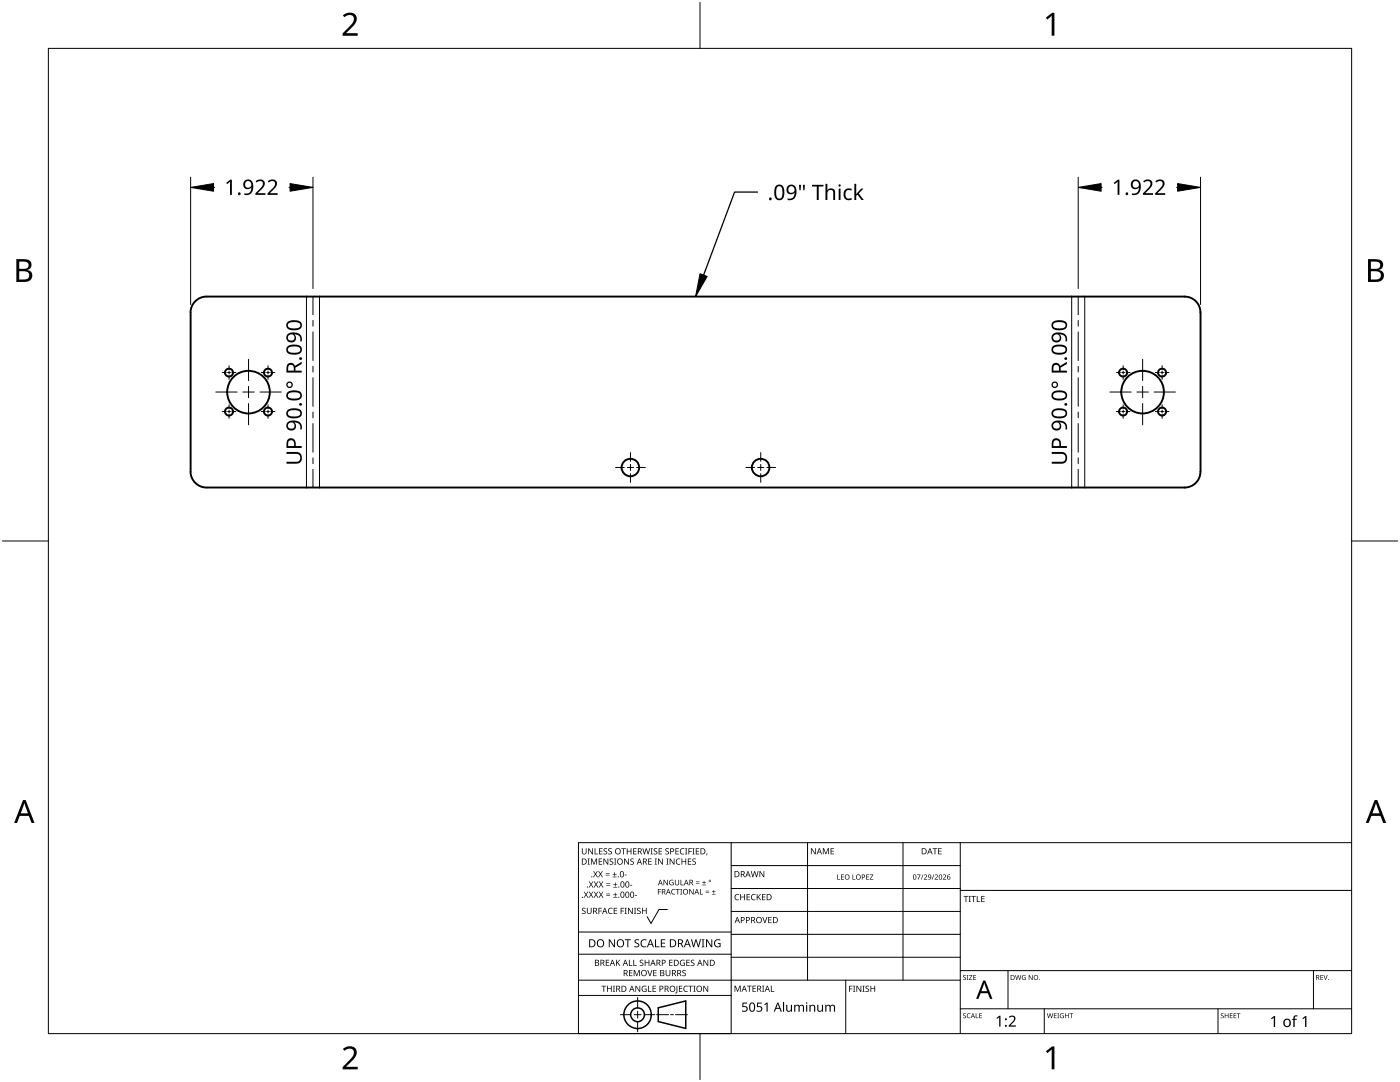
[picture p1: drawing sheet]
<svg xmlns="http://www.w3.org/2000/svg" width="279mm" height="216mm" viewBox="0 0 279 216" stroke-linecap="round" stroke-linejoin="round" font-family="sans-serif">
<g fill="none" stroke="#000" stroke-width=".38">
<path d="M236.4 59.2a3.1 3.1 0 0 1 3.2 3.2v31.7a3.2 3.2 0 0 1-3.2 3.2M236.4 59.2h-195.2a3.2 3.2 0 0 0-3.2 3.2M38 62.4v31.7M38 94.1a3.2 3.2 0 0 0 3.2 3.2h195.2"/>
<circle cx="45.7" cy="74.3" r=".79"/>
<circle cx="49.6" cy="78.2" r="4.3"/>
<circle cx="53.5" cy="74.3" r=".79"/>
<circle cx="224.1" cy="74.3" r=".79"/>
<circle cx="228" cy="78.2" r="4.3"/>
<circle cx="231.9" cy="74.3" r=".79"/>
<circle cx="45.7" cy="82.1" r=".79"/>
<circle cx="53.5" cy="82.1" r=".8"/>
<circle cx="125.8" cy="93.3" r="1.76"/>
<circle cx="151.8" cy="93.3" r="1.76"/>
<circle cx="224.1" cy="82.1" r=".79"/>
<circle cx="231.9" cy="82.1" r=".8"/>
</g>
<path d="M61.2 59.2v38.1M63.8 59.2v38.1M213.9 59.2v38.1M216.5 59.2v38.1" fill="none" stroke="#000" stroke-width=".2"/>
<g fill="none" stroke="#000" stroke-width=".2">
<path d="M62.5 59.2v3.6M215.2 59.2v3.6M62.5 63.9v1.2M62.5 66.2v5.7M62.5 73.1v1.1M62.5 75.4v5.7M215.2 63.9v1.2M215.2 66.2v5.7M215.2 73.1v1.1M215.2 75.4v5.7M62.5 82.2v1.2M62.5 84.5v5.7"/>
<path d="M62.5 91.4v1.1M62.5 93.7v3.6M215.2 82.2v1.2M215.2 84.5v5.7M215.2 91.4v1.1M215.2 93.7v3.6"/>
</g>
<path d="M9.7 9.7h260v196.5h-260z" fill="none" stroke="#000" stroke-width=".2"/>
<path d="M139.7 .5v9.2M.5 108h9.2M269.7 108h9.2M139.7 206.2v9.2" fill="none" stroke="#000" stroke-width=".2"/>
<g fill="#000">
<path d="M68.4 3.1a1.64 1.64 0 0 1 2.8 .4 2.52 2.52 0 0 1-1.2 2.2l-.9 .9h2.3v.5h-3v-.4l1.2-1.2a1.95 1.95 0 0 0 .9-2.2 1.23 1.23 0 0 0-1.8 .1zM208.7 3.5l1.3-.9h.4v4.5h-.5v-4l-.9 .8zM68.4 209.3a1.64 1.64 0 0 1 2.8 .4 2.52 2.52 0 0 1-1.2 2.2l-.9 1h2.3v.5h-3v-.5l1.2-1.2a1.95 1.95 0 0 0 .9-2.1 1.23 1.23 0 0 0-1.8 .1zM208.7 209.8l1.3-1h.4v4.6h-.5v-4l-.9 .7z"/>
<path d="M3.3 51.7h1.3a1.28 1.28 0 0 1 1.7 1.3 1.04 1.04 0 0 1-.9 .9 1.23 1.23 0 0 1 1 1.5 1.23 1.23 0 0 1-1.5 .9h-1.6zM3.8 54.1v1.7h1a.86 .86 0 0 0 1-.9 .86 .86 0 0 0-1.1-.8zM3.8 52.2v1.4h.9a.78 .78 0 0 0 1-.7 .78 .78 0 0 0-1.1-.7z"/>
<path d="M273 51.7h1.3a1.28 1.28 0 0 1 1.7 1.3 1.04 1.04 0 0 1-.8 .9 1.23 1.23 0 0 1 1 1.5 1.23 1.23 0 0 1-1.6 .9h-1.6zM273.6 54.1v1.7h.9a.86 .86 0 0 0 1.1-.9 .86 .86 0 0 0-1.1-.8zM273.6 52.2v1.4h.8a.78 .78 0 0 0 1-.7 .78 .78 0 0 0-1.1-.7z"/>
<path d="M4.6 159.6h.5l1.8 4.6h-.6l-.6-1.4h-1.8l-.5 1.4h-.6zM4.8 160.2l-.7 2.1h1.5z"/>
<path d="M274.3 159.6h.6l1.7 4.6h-.6l-.5-1.4h-1.8l-.6 1.4h-.5zM274.6 160.2l-.7 2.1h1.4z"/>
</g>
<g fill="none" stroke="#000" stroke-width=".2">
<path d="M145.9 168.1v38.1h-30.5v-38.1h154.3M145.9 172.7h45.7M145.9 177.3h45.7M161.2 168.1v27.5M180.2 168.1v27.5M191.6 168.1v38.1M191.6 177.7h78.1M115.4 198.6h30.5M115.4 195.6h76.2M115.4 190.4h30.5M115.4 186h30.5M127.3 199v2.1"/>
<path d="M133.2 181.5h-1.7l-1.6 2.8-.7-1.4M145.9 181.9h45.7M145.9 186.4h45.7M145.9 191h45.7M168.8 195.6v10.6M191.6 193.7h78.1M201.2 193.7v7.6M262.1 193.7v7.6M123.8 202.5h2.1M126.6 202.5h1.3M127.3 201.8v1.4M127.3 203.8v2.1"/>
<path d="M128.6 202.5h2.1M131 202.5h2.4M133.8 202.5h.6M134.8 202.5h2.4M191.6 201.3h78.1M208.4 201.3v4.9M243.1 201.3v4.9"/>
</g>
<g fill="#000">
<path d="M116.1 169.3h.2v.8a.32 .32 0 0 0 .3 .3 .32 .32 0 0 0 .3-.3v-.8h.2v.8a.47 .47 0 0 1-.5 .4 .47 .47 0 0 1-.5-.5zM116.5 177.9h.2l.3 .5 .3-.5h.1l-.4 .6 .4 .6h-.1l-.3-.5-.4 .5h-.1l.4-.6zM117.3 171.3h.4l-.1 .1v1l.1 .1h-.4l.1-.1v-1zM117.4 169.3h.2l.6 1v-1h.1v1.2h-.1l-.7-1v1h-.1zM117.5 177.9h.2l.3 .5 .3-.5h.1l-.4 .6 .4 .6h-.1l-.4-.5-.3 .5h-.1l.4-.6zM117.5 175.9h.2l.3 .5 .3-.5h.1l-.4 .6 .5 .6h-.2l-.3-.5-.4 .5h-.1l.4-.6zM117.9 171.3h.3l.3 1 .4-1h.3v1.2h-.2v-1l-.4 1h-.1l-.4-1v1h-.2zM118.7 169.3h.1v1h.6v.2h-.7zM118.4 173.8h.1l.3 .5 .3-.5h.2l-.4 .6 .4 .7h-.1l-.4-.6-.3 .6h-.1l.4-.7zM118.5 177.9h.2l.2 .5 .3-.5h.2l-.4 .6 .4 .6h-.1l-.4-.5-.3 .5h-.1l.4-.6zM118.5 175.9h.2l.3 .5 .3-.5h.1l-.4 .6 .4 .6h-.1l-.3-.5-.4 .5h-.1l.4-.6zM119.5 171.3h.7v.1h-.6v.4h.5v.2h-.5v.4h.6v.1h-.7z"/>
<path d="M119.6 169.3h.6v.1h-.5v.4h.5v.1h-.5v.4h.5v.2h-.6zM119.4 173.8h.1l.3 .5 .3-.5h.2l-.4 .6 .4 .7h-.1l-.4-.6-.3 .6h-.2l.5-.7zM119.5 177.9h.1l.3 .5 .3-.5h.2l-.4 .6 .4 .6h-.1l-.4-.5-.3 .5h-.1l.4-.6zM119.5 175.9h.2l.3 .5 .3-.5h.1l-.4 .6 .4 .6h-.1l-.4-.5-.3 .5h-.1l.4-.6zM120.9 174.6h.8v.1h-.8zM120.9 174.2h.8v.1h-.8zM121 178.7h.8v.1h-.8zM121 178.3h.8v.1h-.8zM121 176.6h.8v.1h-.8zM121 176.3h.8v.1h-.8zM120.5 169.4l.4-.1h.3l-.1 .1a.25 .25 0 0 0-.4-.1 .25 .25 0 0 0 0 .4l.4 .3 .1 .2-.3 .3-.5-.1v-.1h.2a.27 .27 0 0 0 .4-.1 .27 .27 0 0 0-.3-.3l-.2-.2zM120.4 171.3h.2l.7 1-.1-1h.2v1.2h-.2l-.6-1v1h-.2z"/>
<path d="M121.4 169.4l.5-.1h.2v.1a.25 .25 0 0 0-.4-.1 .25 .25 0 0 0 0 .4l.4 .3v.2l-.2 .3-.5-.1v-.1h.1a.27 .27 0 0 0 .5-.1 .27 .27 0 0 0-.4-.3l-.2-.2zM122.3 174.9h.8v.2h-.8zM122.4 179h.8v.1h-.8zM122.4 177h.8v.1h-.8zM121.7 171.4l.4-.1 .3 .1-.1 .1a.25 .25 0 0 0-.4-.1 .25 .25 0 0 0 0 .4 .42 .42 0 0 1 .5 .5 .42 .42 0 0 1-.7 .2l-.1-.2 .2 .1a.27 .27 0 0 0 .5-.2 .27 .27 0 0 0-.4-.3l-.2-.2zM122.6 174h.1v.4h.4v.1h-.4v.4h-.1v-.4h-.3v-.1h.3zM122.7 178.1h.1v.4h.4v.1h-.4v.3h-.1v-.3h-.3v-.1h.3zM122.7 176.1h.2v.3h.3v.2h-.3v.3h-.2v-.3h-.3v-.2h.3zM122.6 171.3h.4l-.1 .1v1l.1 .1h-.4l.1-.1v-1zM124 169.3h.9v.1h-.4v1.1h-.1v-1.1h-.4zM124.7 174.5h.4v.2h-.4zM124.6 171.3h.1l.7 1v-1h.1v1.2h-.2l-.6-1v1h-.1z"/>
<path d="M125.7 176.6h.5v.1h-.5zM125.1 169.3h.1v.5h.7v-.5h.1v1.2h-.1v-.6h-.7v.6h-.1zM125.8 171.4l.5-.1 .2 .1v.1a.25 .25 0 0 0-.4-.1 .25 .25 0 0 0 0 .4 .42 .42 0 0 1 .4 .5 .42 .42 0 0 1-.7 .2v-.2l.1 .1a.27 .27 0 0 0 .5-.2 .27 .27 0 0 0-.4-.3l-.2-.2zM126.7 178.6h.4v.2h-.4zM126.4 169.3h.6v.1h-.5v.4h.5v.1h-.5v.4h.5v.2h-.6zM128.2 169.3h.2l.2 1 .3-1h.2l.2 1 .3-1h.1l-.3 1.2h-.1l-.3-1.1-.3 1.1h-.2zM129.4 171.3h.7v.1h-.6v.4h.5v.2h-.5v.4h.6v.1h-.7zM129.8 169.3h.5l-.2 .1v1l.2 .1h-.5l.2-.1v-1zM130.7 171.3h.4l-.1 .1v1l.1 .1h-.4l.1-.1v-1zM130.5 169.4l.4-.1h.3l-.1 .1a.25 .25 0 0 0-.4-.1 .25 .25 0 0 0 0 .4l.4 .3 .1 .2-.2 .3-.6-.1v-.1h.2a.27 .27 0 0 0 .4-.1 .27 .27 0 0 0-.3-.3l-.2-.2zM131.3 177.4h.6v.1h-.5v.4h.5v.1h-.5v.5h-.1zM131.4 169.3h.7v.1h-.5v.4h.5v.1h-.5v.4h.5v.2h-.7z"/>
<path d="M131.3 171.3h.2l.7 1v-1h.1v1.2h-.2l-.6-1v1h-.2zM132.4 175.6h.2l.6 .9v-.9h.1v1h-.2l-.6-.9v.9h-.1zM133 171.3h.4l-.1 .1v1l.1 .1h-.4l.1-.1v-1zM132.8 169.4l.4-.1h.3l-.1 .1a.25 .25 0 0 0-.3-.1 .25 .25 0 0 0 0 .4l.4 .3v.2l-.2 .3-.5-.1v-.1h.1a.27 .27 0 0 0 .5-.1 .27 .27 0 0 0-.4-.3l-.2-.2zM133.7 175.7l.5-.2 .2 .1v.1a.45 .45 0 0 0-.7 .4 .45 .45 0 0 0 .6 .4v-.3h-.2v-.1h.3v.5a.6 .6 0 0 1-.8-.1 .6 .6 0 0 1 .1-.8zM134.1 177.5l.4-.1h.3l-.1 .2a.44 .44 0 0 0-.6 .4 .44 .44 0 0 0 .6 .3 .52 .52 0 0 1-.7 0 .52 .52 0 0 1 .1-.8zM133.6 171.3h.2l.7 1v-1h.1v1.2h-.2l-.6-1v1h-.2zM134.9 177.4h.8v.1h-.4v1h-.1v-1h-.3zM135 171.5l.5-.2 .3 .1-.1 .1a.49 .49 0 0 0-.7 .4 .49 .49 0 0 0 .7 .5 .52 .52 0 0 1-.6 0 .52 .52 0 0 1-.2-.6zM134.8 169.3h.7v.1h-.6v.4h.5v.1h-.5v.4h.6v.2h-.7zM134.7 175.6h.1v.7a.28 .28 0 0 0 .3 .2 .28 .28 0 0 0 .3-.2v-.7h.1v.7a.42 .42 0 0 1-.4 .4 .42 .42 0 0 1-.4-.4zM135.8 175.6h.2v.9h.4v.1h-.6z"/>
<path d="M135.8 177.4h.3l-.1 .1v.9l.1 .1h-.3l.1-.1v-.9zM135.8 169.4l.4-.1h.4l-.1 .1h-.2a.49 .49 0 0 0-.4 .6 .49 .49 0 0 0 .7 .3 .52 .52 0 0 1-.7 .1 .52 .52 0 0 1-.2-.6zM136 171.3h.2v.5h.6v-.5h.1v1.2h-.1v-.5h-.6v.5h-.2zM136.7 169.3h.5l-.2 .1v1l.2 .1h-.5l.2-.1v-1zM137.4 169.3h.7v.1h-.6v.4h.5v.2h-.5v.5h-.1zM137.3 171.3h.7v.1h-.6v.4h.5v.2h-.5v.4h.6v.1h-.7zM137.6 177.4h.1l.6 .9v-.9h.1v1.1h-.1l-.6-.9v.9h-.1zM138.2 169.3h.4l-.1 .1v1l.1 .1h-.4l.1-.1v-1zM138.9 176.2h.7v.1h-.7zM138.9 175.9h.7v.1h-.7zM138.2 171.4l.4-.1 .3 .1-.1 .1a.25 .25 0 0 0-.4-.1 .25 .25 0 0 0 0 .4 .42 .42 0 0 1 .5 .5 .42 .42 0 0 1-.7 .2l-.1-.2 .2 .1a.27 .27 0 0 0 .5-.2 .27 .27 0 0 0-.4-.3l-.2-.2zM138.9 169.3h.6v.1h-.5v.4h.5v.1h-.5v.4h.5v.2h-.6z"/>
<path d="M139.7 177.4h.1v1h.5v.1h-.6zM140.1 176.5h.8v.1h-.8zM140.5 175.7h.1v.3h.3v.2h-.3v.3h-.1v-.3h-.4v-.2h.4zM140.8 178h.7v.2h-.7zM140.8 177.7h.7v.1h-.7zM141 170.3h.2l-.3 .4zM142.1 178.4h.7v.1h-.7zM142.4 177.6h.1v.3h.3v.1h-.3v.3h-.1v-.3h-.3v-.1h.3zM146.8 178.6l.4-.2 .3 .1v.1a.49 .49 0 0 0-.7 .4 .49 .49 0 0 0 .7 .5 .52 .52 0 0 1-.7 0 .52 .52 0 0 1-.2-.6zM147.7 178.4h.2v.5h.6v-.5h.2v1.2h-.2v-.5h-.6v.5h-.2zM149 178.4h.7v.1h-.5v.4h.4v.2h-.4v.4h.5v.1h-.7zM150 178.6l.5-.2 .3 .1-.1 .1a.49 .49 0 0 0-.7 .4 .49 .49 0 0 0 .8 .5 .52 .52 0 0 1-.7 0 .52 .52 0 0 1-.2-.6z"/>
<path d="M149.8 173.8h.2l.3 1.1 .2-1.1h.2l.3 1.1 .2-1.1h.2l-.3 1.2h-.2l-.3-1-.3 1h-.1zM151 178.4h.2v.6l.5-.6h.2l-.5 .5 .5 .7h-.2l-.4-.6-.1 .6h-.2zM151.6 173.8h.1l.7 1v-1h.1v1.2h-.1l-.7-1v1h-.1zM152.1 178.4h.7v.1h-.6v.4h.5v.2h-.5v.4h.6v.1h-.7zM161.8 169.3h.2l.7 1v-1h.1v1.2h-.2l-.6-1v1h-.2zM164.2 169.3h.2l.4 .9 .4-.9h.2v1.2h-.1v-1.1l-.4 1.1h-.1l-.4-1.1v1.1h-.2zM165.8 169.3h.6v.1h-.5v.4h.5v.1h-.5v.4h.5v.2h-.6zM167.1 174.5h.1v.9h.5v.1h-.6zM167.9 174.5h.5v.1h-.4v.3h.4v.1h-.4v.4h.4v.1h-.5zM170.1 174.5h.2v.9h.4v.1h-.6zM172.9 174.5h.5v.1h-.4v.3h.4v.1h-.4v.4h.4v.1h-.5zM173.6 174.5h.7l-.6 .9h.6v.1h-.7l.5-.9h-.5z"/>
<path d="M183 174.5h.7l-.4 1h-.2l.5-.9h-.6zM184.2 174.5h.1l-.4 1h-.1zM184.4 174.6a.37 .37 0 0 1 .6 0 .37 .37 0 0 1-.3 .6l-.2 .2h.5v.1h-.6l.2-.4a.27 .27 0 0 0 .3-.3 .27 .27 0 0 0-.4-.2zM186.3 174.5h.2l-.4 1h-.2zM186.1 169.3h.9v.1h-.3v1.1h-.2v-1.1h-.4zM186.5 174.6a.37 .37 0 0 1 .6 0 .37 .37 0 0 1-.2 .6l-.2 .2h.5v.1h-.7l.3-.4a.27 .27 0 0 0 .3-.3 .27 .27 0 0 0-.4-.2zM187.2 169.3h.7v.1h-.5v.4h.5v.1h-.5v.4h.5v.2h-.7zM188.2 174.6a.37 .37 0 0 1 .6 0 .37 .37 0 0 1-.3 .6l-.2 .2h.5v.1h-.6l.2-.4a.27 .27 0 0 0 .3-.3 .27 .27 0 0 0-.4-.2zM192.3 178.8h.9v.1h-.3v1.1h-.2v-1.1h-.4zM193.3 178.8h.5l-.2 .1v1l.2 .1h-.5l.2-.1v-1zM193.8 178.8h1v.1h-.4v1.1h-.2v-1.1h-.4zM194.9 178.8h.2v1.1h.5v.1h-.7z"/>
<path d="M195.8 178.8h.7v.1h-.5v.4h.5v.1h-.5v.5h.5v.1h-.7zM116.2 181.3l.4-.2 .3 .1-.1 .1a.25 .25 0 0 0-.4-.1 .25 .25 0 0 0 0 .4l.4 .2 .1 .3-.3 .3-.5-.1v-.1h.2a.27 .27 0 0 0 .4-.1 .27 .27 0 0 0-.3-.3l-.2-.2zM117.1 181.1h.2v.8a.32 .32 0 0 0 .3 .3 .32 .32 0 0 0 .3-.3v-.8h.2v.8a.47 .47 0 0 1-.5 .5 .47 .47 0 0 1-.5-.5zM119.4 181.1h.7v.2h-.5v.4h.5v.1h-.5v.6h-.2zM120 196.7h1v.1h-.4v1.1h-.2v-1.1h-.4zM120.9 191.5h.7v.1h-.5v.4h.4v.2h-.4v.4h.5v.1h-.7zM121.5 181.3l.4-.2 .4 .1-.1 .1a.49 .49 0 0 0-.7 .5 .49 .49 0 0 0 .7 .4 .52 .52 0 0 1-.6 .1 .52 .52 0 0 1-.3-.6zM121.1 196.7h.2v.5h.6v-.5h.2v1.2h-.2v-.6h-.6v.6h-.2zM121.5 187.4h.2l.9 1.3v-1.3h.1v1.6h-.2l-.8-1.3v1.3h-.2zM122.3 196.7h.4l-.1 .1v1l.1 .1h-.4l.2-.1v-1zM122.5 181.1h.7v.2h-.6v.4h.5v.1h-.5v.4h.6v.2h-.7zM122.9 191.5h.2v.6l.5-.6h.2l-.5 .5 .5 .7h-.2l-.4-.6-.1 .6h-.2z"/>
<path d="M123.9 181.1h.6v.2h-.5v.4h.5v.1h-.5v.6h-.1zM124.7 181.1h.4l-.2 .2v.9l.2 .2h-.4l.1-.2v-.9zM124.7 187.4h1.2v.2h-.5v1.4h-.2v-1.4h-.5zM125.5 191.5h.2v1.1h.5v.1h-.7zM125.5 193.6h.7v.1h-.5v.4h.5v.1h-.5v.4h.5v.2h-.7zM125.3 181.1h.2l.7 1.1-.1-1.1h.2v1.3h-.2l-.6-1v1h-.2zM126.4 191.5h.2v1.1h.5v.1h-.7zM126.5 181.1h.5l-.2 .2v.9l.2 .2h-.5l.2-.2v-.9zM126.5 193.6h.2l.4 1 .4-1h.2v1.2h-.2v-1.1l-.4 1.1h-.1l-.4-1.1v1.1h-.1zM126.7 187.6l.3-.2 .6 .1-.2 .1a.33 .33 0 0 0-.6 .2 .33 .33 0 0 0 .4 .4 .47 .47 0 0 1 .4 .6 .47 .47 0 0 1-.7 .2h-.3v-.2h.2a.35 .35 0 0 0 .6-.2 .35 .35 0 0 0-.5-.4l-.3-.2zM126.8 196.7h.2l.6 1v-1h.2v1.2h-.2l-.7-1 .1 1h-.2zM127.2 181.3l.4-.2 .3 .1-.1 .1a.25 .25 0 0 0-.4-.1 .25 .25 0 0 0 0 .4l.4 .2 .1 .3-.3 .3-.5-.1v-.1h.2a.27 .27 0 0 0 .4-.1 .27 .27 0 0 0-.3-.3l-.2-.2z"/>
<path d="M127.7 191.6l.5-.1 .2 .1v.1a.25 .25 0 0 0-.4-.1 .25 .25 0 0 0 0 .4l.4 .2v.3l-.2 .2h-.5v-.2l.1 .1a.27 .27 0 0 0 .5-.2 .27 .27 0 0 0-.4-.3l-.2-.2zM128 187.6l.6-.2 .4 .1v.2a.64 .64 0 0 0-1 .5 .64 .64 0 0 0 1 .6v.2a.83 .83 0 0 1-1.1-.3 .83 .83 0 0 1 .1-1.1zM128.2 196.8l.6-.1 .2 .1v.1a.5 .5 0 0 0-.8 .4 .5 .5 0 0 0 .7 .5v-.4h-.3v-.1h.4v.6a.66 .66 0 0 1-.8-.2 .66 .66 0 0 1 0-.9zM128.1 181.1h.2v.6h.6v-.6h.2v1.3h-.2v-.6h-.6v.6h-.2zM129.2 193.6h.1l.4 1 .3-1h.2l-.4 1.2h-.2zM129.3 196.7h.2v1.1h.5v.1h-.7zM128.7 191.5h.1v.5h.6v-.5h.2v1.2h-.2v-.5h-.6v.5h-.1zM130.7 187.4h.2v1.4h.7v.2h-.9zM130.2 196.7h.7v.1h-.5v.4h.5v.1h-.5v.5h.5v.1h-.7zM130.4 193.6h.6v.1h-.5v.4h.5v.1h-.5v.4h.5v.2h-.6zM131.9 187.4h.9v.2h-.7v.5h.6v.2h-.6v.5h.7v.2h-.9zM132.8 193.6h.2v.7a.32 .32 0 0 0 .3 .4 .32 .32 0 0 0 .3-.4v-.7h.2v.7a.47 .47 0 0 1-.5 .5 .47 .47 0 0 1-.5-.5z"/>
<path d="M133.5 191.5h.7v.1h-.5v.4h.5v.2h-.5v.4h.5v.1h-.7zM135 196.7h.2v1.3l-.1 .2h-.3l-.1-.1 .3-.2zM135.5 196.7h.7v.1h-.5v.4h.4v.1h-.4v.5h.5v.1h-.7zM135.8 191.7l.5-.2 .4 .1-.1 .1a.5 .5 0 0 0-.8 .4 .5 .5 0 0 0 .7 .5v-.4h-.2v-.1h.4v.6a.66 .66 0 0 1-.9-.1 .66 .66 0 0 1 0-.9zM136.2 193.7l.4-.2 .3 .1-.1 .1a.25 .25 0 0 0-.4-.1 .25 .25 0 0 0 0 .4 .42 .42 0 0 1 .5 .6 .42 .42 0 0 1-.7 .2l-.1-.2h.2a.27 .27 0 0 0 .5-.1 .27 .27 0 0 0-.4-.3l-.2-.2zM136.5 196.8l.5-.1 .3 .1-.1 .1a.49 .49 0 0 0-.7 .4 .49 .49 0 0 0 .8 .4 .52 .52 0 0 1-.7 .1 .52 .52 0 0 1-.2-.6zM137 191.5h.7v.1h-.6v.4h.5v.2h-.5v.4h.6v.1h-.7zM137.4 196.7h.9v.1h-.4v1.1h-.1v-1.1h-.4zM137.9 191.6l.4-.1 .3 .1-.1 .1a.25 .25 0 0 0-.4-.1 .25 .25 0 0 0 0 .4l.4 .2 .1 .3-.2 .2h-.6v-.2l.2 .1a.27 .27 0 0 0 .5-.2 .27 .27 0 0 0-.4-.3l-.2-.2zM138.4 196.7h.4l-.1 .1v1l.1 .1h-.4l.1-.1v-1zM137.9 187.4h.2l.3 1.4 .4-1.4h.2l.4 1.4 .3-1.4h.2l-.4 1.6h-.2l-.4-1.3-.4 1.3h-.2zM140 187.4h.6l-.2 .2v1.3l.2 .1h-.6l.2-.1v-1.3z"/>
<path d="M140.4 196.7h.1l.7 1v-1h.1v1.2h-.1l-.7-1v1h-.1zM140.4 191.5h.2l.6 1v-1h.1v1.2h-.1l-.7-1v1h-.1zM140.9 187.4h.2l.9 1.3v-1.3h.2v1.6h-.3l-.8-1.3v1.3h-.2zM142.7 187.6l.7-.2 .4 .1-.1 .2a.65 .65 0 0 0-1 .5 .65 .65 0 0 0 .9 .6v-.4h-.3v-.2h.5v.7a.86 .86 0 0 1-1.1-.1 .86 .86 0 0 1 0-1.2zM146.6 196.7h.2l.4 1 .4-1h.2v1.2h-.1v-1.1l-.4 1.1h-.2l-.4-1.1v1.1h-.1zM149.1 196.7h.9v.1h-.4v1.1h-.1v-1.1h-.4zM150.2 196.7h.7v.1h-.6v.4h.5v.1h-.5v.5h.6v.1h-.7zM152.1 183h.2l.3 1 .4-1h.2l-.5 1.2h-.1zM152.1 196.7h.4l-.1 .1v1l.1 .1h-.4l.1-.1v-1zM153.8 196.7h.2v1.1h.5v.1h-.7zM153.3 183h.7v.1h-.5v.4h.5v.1h-.5v.5h.5v.1h-.7zM169.5 196.7h.6v.1h-.5v.5h.5v.1h-.5v.5h-.1z"/>
<path d="M170.2 196.7h.5l-.2 .1v1l.2 .1h-.5l.2-.1v-1zM170.9 196.7h.2l.6 1v-1h.2v1.2h-.2l-.6-1v1h-.2zM172.1 196.7h.5l-.2 .1v1l.2 .1h-.5l.2-.1v-1zM172.8 196.8l.4-.1h.2v.2a.25 .25 0 0 0-.4-.1 .25 .25 0 0 0 0 .4l.4 .2 .1 .3-.3 .2h-.5v-.2l.2 .1a.27 .27 0 0 0 .4-.2 .27 .27 0 0 0-.3-.3l-.3-.2zM173.7 196.7h.2v.5h.6v-.5h.2v1.2h-.2v-.6h-.6v.6h-.2zM192.2 194.7l.4-.1h.2l-.1 .1a.24 .24 0 0 0-.3 0 .24 .24 0 0 0-.1 .3 .24 .24 0 0 0 .4 .1l.1 .1-.1 .3h-.4l-.1-.1a.24 .24 0 0 0 .3 .1 .24 .24 0 0 0 .1-.3l-.4-.3zM192.9 194.6h.4l-.1 .1v.7l.1 .1h-.4l.1-.1v-.7zM193.4 194.6h.6l-.5 .8h.6v.1h-.7l.5-.8h-.5zM194.2 194.6h.6v.1h-.4v.3h.4v.1h-.4v.3h.4v.1h-.6zM202.6 194.6h.1l.2 .8 .2-.8h.2l.2 .8 .2-.8h.1l-.2 .9h-.2l-.2-.8-.2 .8h-.2zM204.1 194.7l.3-.1h.3l-.1 .1a.4 .4 0 0 0-.6 .4 .4 .4 0 0 0 .6 .3v-.3l-.2-.1h.3v.5a.53 .53 0 0 1-.7-.1 .53 .53 0 0 1 .1-.7zM205.3 194.6h.2l.5 .8v-.8h.1v.9h-.2l-.5-.8v.8h-.1z"/>
<path d="M263.5 194.6h.6v.1h-.5v.3h.4v.1h-.4v.3h.5v.1h-.6zM264.1 194.6h.2l.2 .8 .3-.8h.2l-.4 .9h-.1zM148.2 200h.9v.3h-.7l-.1 .5h.3a.61 .61 0 0 1 .6 .7 .61 .61 0 0 1-.9 .4l-.2-.1v-.2h.1a.45 .45 0 0 0 .7 0 .45 .45 0 0 0-.2-.6l-.6-.1zM151.1 200h.9v.3h-.7v.5h.2a.61 .61 0 0 1 .6 .7 .61 .61 0 0 1-.9 .4l-.2-.1v-.2h.1a.45 .45 0 0 0 .7 0 .45 .45 0 0 0-.1-.6l-.7-.1zM152.5 200.4l.7-.4v1.9h-.2v-1.6l-.4 .3zM156.3 199.9h.2v2h-.2zM156.9 200.5h.2v.9a.37 .37 0 0 0 .5 .3 .37 .37 0 0 0 .2-.5v-.7h.3v1.4h-.2l-.1-.2a.53 .53 0 0 1-.5 .2 .53 .53 0 0 1-.4-.5zM158.5 200.5h.2v.2a.52 .52 0 0 1 .9 0 .49 .49 0 0 1 .5-.2 .49 .49 0 0 1 .4 .5v.9h-.3v-.9a.34 .34 0 0 0-.4-.3 .34 .34 0 0 0-.2 .4v.8h-.2v-.9a.34 .34 0 0 0-.5-.3 .34 .34 0 0 0-.2 .5v.7h-.2zM160.9 200.5h.2v1.4h-.2zM161.5 200.5h.2l.1 .2a.52 .52 0 0 1 .5-.2 .52 .52 0 0 1 .4 .5v.9h-.2v-.9a.37 .37 0 0 0-.5-.3 .37 .37 0 0 0-.2 .5v.7h-.3zM163.1 200.5h.2v.9a.37 .37 0 0 0 .5 .3 .37 .37 0 0 0 .2-.5v-.7h.3v1.4h-.2l-.1-.2a.53 .53 0 0 1-.5 .2 .53 .53 0 0 1-.4-.5zM164.7 200.5h.2v.2a.52 .52 0 0 1 .9 0 .49 .49 0 0 1 .5-.2 .49 .49 0 0 1 .4 .5v.9h-.3v-.9a.33 .33 0 0 0-.4-.3 .33 .33 0 0 0-.2 .4v.8h-.2v-.9a.34 .34 0 0 0-.5-.3 .34 .34 0 0 0-.2 .5v.7h-.2z"/>
<path d="M192.2 202.3l.4-.1h.2l-.1 .1a.24 .24 0 0 0-.3 0 .24 .24 0 0 0-.1 .3 .24 .24 0 0 0 .4 .1l.1 .2-.1 .2-.4 .1-.1-.2a.24 .24 0 0 0 .3 .1 .24 .24 0 0 0 .1-.3l-.4-.2zM193.1 202.3l.6-.1-.3 .1a.4 .4 0 0 0-.3 .5 .4 .4 0 0 0 .5 .2 .46 .46 0 0 1-.6 0 .46 .46 0 0 1 .1-.7zM194.7 202.2h.1v.8h.5v.2h-.6zM195.4 202.2h.6v.1h-.4v.3h.4v.1h-.4v.4h.4v.1h-.6zM198.9 203.1l.5-.4h.3v2.2h-.3v-1.9l-.4 .3zM201.3 202.9a.76 .76 0 0 1 1.2 0 .76 .76 0 0 1-.3 1.1l-.6 .6h1.1v.3h-1.4v-.3l.8-.8a.52 .52 0 0 0 .2-.8 .52 .52 0 0 0-.8 .1zM209 202.2h.1l.2 .8 .2-.8h.1l.3 .8 .2-.8h.1l-.3 1h-.1l-.2-.9-.3 .9h-.1zM210.3 202.2h.6v.1h-.4v.3h.3v.1h-.3v.4h.4v.1h-.6zM211 202.2h.4l-.2 .1v.8l.2 .1h-.4l.1-.1v-.8zM211.6 202.3l.7-.1-.1 .1a.4 .4 0 0 0-.6 .4 .4 .4 0 0 0 .6 .3v-.2l-.2-.2h.3v.5a.53 .53 0 0 1-.7-.1 .53 .53 0 0 1 0-.7zM212.5 202.2h.2v.4h.5v-.4h.1v1h-.1v-.5h-.5v.5h-.2zM213.4 202.2h.8v.1h-.3v.9h-.2v-.9h-.3z"/>
<path d="M243.7 202.3l.3-.1h.2v.1a.24 .24 0 0 0-.3 0 .24 .24 0 0 0-.1 .3 .24 .24 0 0 0 .3 .1l.1 .2-.1 .2-.4 .1-.1-.2a.24 .24 0 0 0 .4 .1 .24 .24 0 0 0 0-.3l-.3-.2zM244.4 202.2h.2v.4h.5v-.4h.1v1h-.1v-.5h-.5v.5h-.2zM245.4 202.2h.6v.1h-.4v.3h.4v.1h-.4v.4h.4v.1h-.6zM246.2 202.2h.5v.1h-.4v.3h.4v.1h-.4v.4h.4v.1h-.5zM246.8 202.2h.8v.1h-.3v.9h-.2v-.9h-.3zM253.7 203.2l.6-.5h.2v2.2h-.3v-1.9l-.4 .4zM258.2 202.7l.3-.1h.5l-.1 .3-.4-.1-.1 .2v.3h.4v.2h-.4v1.4h-.3v-1.4h-.3l.3-.2zM259.9 203.2l.6-.5h.2v2.2h-.2v-1.9l-.5 .4z"/>
<path d="M116.1 171.3h.4a.61 .61 0 0 1 .6 .6 .61 .61 0 0 1-.6 .6h-.4zM116.3 171.4v1h.1a.48 .48 0 0 0 .5-.5 .48 .48 0 0 0-.4-.5z"/>
<path d="M122.7 169.9a.61 .61 0 0 1 1.2 0 .61 .61 0 0 1-1.2 0zM123 169.5a.47 .47 0 0 0-.1 .7 .47 .47 0 0 0 .8 0v-.1a.45 .45 0 0 0-.1-.6 .45 .45 0 0 0-.6 0z"/>
<path d="M123.1 171.9a.61 .61 0 0 1 1.2 0 .61 .61 0 0 1-1.2 0zM123.5 171.5l-.2 .4a.45 .45 0 0 0 .7 .4 .45 .45 0 0 0 0-.8l-.2-.1z"/>
<path d="M123.9 173.9a.51 .51 0 0 1 .6 .1 .51 .51 0 0 1 0 .7 .44 .44 0 0 1-.6 .3 .44 .44 0 0 1-.2-.6zM123.9 174v.1a.48 .48 0 0 0 .3 .8 .53 .53 0 0 0 .2-.5 .53 .53 0 0 0-.4-.4z"/>
<path d="M124 178a.44 .44 0 0 1 .5 0 .44 .44 0 0 1 .1 .5 .46 .46 0 0 1-.4 .7 .46 .46 0 0 1-.4-.7zM124.1 178.1l-.1 .2a.45 .45 0 0 0 .3 .7 .53 .53 0 0 0 .2-.5 .53 .53 0 0 0-.4-.4z"/>
<path d="M124 176a.44 .44 0 0 1 .5 0 .44 .44 0 0 1 .1 .5 .46 .46 0 0 1-.4 .6 .46 .46 0 0 1-.4-.7zM124.1 176.1l-.1 .4a.31 .31 0 0 0 .2 .5 .31 .31 0 0 0 .3-.5l-.1-.4z"/>
<path d="M124.9 178a.5 .5 0 0 1 .7 .1 .5 .5 0 0 1 0 .6 .44 .44 0 0 1-.6 .4 .44 .44 0 0 1-.2-.6zM125 178.1a.48 .48 0 0 0-.1 .6 .48 .48 0 0 0 .4 .3l.1-.8-.2-.2z"/>
<path d="M124.9 176a.44 .44 0 0 1 .6 0 .44 .44 0 0 1 .1 .5 .46 .46 0 0 1-.5 .6 .46 .46 0 0 1-.3-.7zM125 176.1l-.1 .4a.31 .31 0 0 0 .3 .5 .31 .31 0 0 0 .2-.5v-.4z"/>
<path d="M125.9 178a.5 .5 0 0 1 .6 .1 .5 .5 0 0 1 0 .6 .44 .44 0 0 1-.5 .4 .44 .44 0 0 1-.2-.6zM126 178.1l-.1 .1a.48 .48 0 0 0 .4 .8 .53 .53 0 0 0 .2-.5 .53 .53 0 0 0-.5-.4z"/>
<path d="M127.3 169.3h.3a.35 .35 0 0 1 .5 .2 .35 .35 0 0 1-.3 .4l.4 .6h-.2l-.3-.5h-.3v.5h-.1zM127.4 169.4v.4h.2a.23 .23 0 0 0 .3-.2 .23 .23 0 0 0-.3-.2z"/>
<path d="M127.5 171.3h.2l.4 1.2h-.1l-.2-.4h-.4l-.2 .4h-.1zM127.6 171.5l-.2 .5h.4z"/>
<path d="M128.3 171.3h.3a.35 .35 0 0 1 .5 .2 .35 .35 0 0 1-.3 .5l.4 .5h-.2l-.3-.5h-.2v.5h-.2zM128.5 171.4v.5h.1a.23 .23 0 0 0 .3-.2 .23 .23 0 0 0-.3-.3z"/>
<path d="M131.7 175.5h.1l.5 1.1h-.2l-.1-.3h-.4l-.2 .3h-.1zM131.8 175.7l-.2 .5h.4z"/>
<path d="M132.1 177.4h.3a.31 .31 0 0 1 .4 .2 .31 .31 0 0 1-.2 .4l.3 .5h-.2l-.3-.5h-.2v.5h-.1zM132.2 177.5v.4h.2a.21 .21 0 0 0 .2-.2 .21 .21 0 0 0-.2-.2z"/>
<path d="M133.3 177.4h.1l.5 1.1h-.2l-.1-.4h-.4l-.2 .4h-.1zM133.4 177.5l-.2 .5h.4z"/>
<path d="M133.8 169.3h.6l.1 .2-.1 .4-.5 .1v.5h-.1zM133.9 169.4v.5a.29 .29 0 0 0 .5-.3 .29 .29 0 0 0-.5-.2z"/>
<path d="M136.9 175.5h.1l.4 1.1h-.1l-.1-.3h-.5l-.1 .3h-.1zM137 175.7l-.2 .5h.3z"/>
<path d="M136.2 177.9a.55 .55 0 0 1 1.1 0 .55 .55 0 0 1-1.1 0zM136.4 177.9a.45 .45 0 0 0 .9 0 .45 .45 0 0 0-.9 0z"/>
<path d="M137.6 175.6h.3a.31 .31 0 0 1 .4 .2 .31 .31 0 0 1-.2 .4l.3 .4h-.2l-.2-.4h-.3v.4h-.1zM137.7 175.7v.4h.2a.21 .21 0 0 0 .3-.2 .21 .21 0 0 0-.3-.2z"/>
<path d="M139 177.4h.1l.4 1.1h-.1l-.1-.4h-.5l-.1 .4h-.1zM139.1 177.5l-.2 .5h.3z"/>
<path d="M139.8 169.3h.4a.54 .54 0 0 1 .6 .6 .56 .56 0 0 1-.7 .6h-.3zM140 169.4v.9h.1a.48 .48 0 0 0 .5-.4 .48 .48 0 0 0-.4-.5z"/>
<path d="M141.4 175.8a.25 .25 0 0 1 .5 0 .25 .25 0 0 1-.5 0zM141.5 175.8a.15 .15 0 0 0 .3 0 .15 .15 0 0 0-.3 0z"/>
<path d="M146.6 173.8h.4a.61 .61 0 0 1 .6 .6 .61 .61 0 0 1-.7 .6h-.3zM146.8 174v.9h.1a.43 .43 0 0 0 .5-.5 .41 .41 0 0 0-.4-.4z"/>
<path d="M147.8 173.8h.4a.35 .35 0 0 1 .4 .3 .35 .35 0 0 1-.2 .4l.3 .5h-.2l-.3-.5h-.2v.5h-.2zM148 174v.4h.2a.23 .23 0 0 0 .3-.2 .23 .23 0 0 0-.3-.2z"/>
<path d="M149.2 173.8h.1l.5 1.2h-.1l-.2-.3h-.5l-.1 .3h-.2zM149.3 174l-.2 .5h.4z"/>
<path d="M153 178.4h.4a.55 .55 0 0 1 .6 .6 .56 .56 0 0 1-.6 .6h-.4zM153.2 178.5v1h.1a.48 .48 0 0 0 .5-.5 .48 .48 0 0 0-.4-.5z"/>
<path d="M163.4 169.2h.2l.5 1.3h-.2l-.2-.4h-.4l-.2 .4h-.1zM163.5 169.4l-.2 .6h.4z"/>
<path d="M168.5 175a.51 .51 0 0 1 1 0 .51 .51 0 0 1-1 0zM168.7 175a.4 .4 0 0 0 .8 0 .4 .4 0 0 0-.8 0z"/>
<path d="M170.8 175a.51 .51 0 0 1 1 0 .51 .51 0 0 1-1 0zM171 175a.38 .38 0 0 0 .7 0 .38 .38 0 0 0-.7 0z"/>
<path d="M172 174.5h.3a.34 .34 0 0 1 .3 .4 .34 .34 0 0 1-.5 .2v.4h-.1zM172.1 174.6v.4a.25 .25 0 0 0 .4-.2 .25 .25 0 0 0-.4-.2z"/>
<path d="M182.3 174.6h.4l.2 .5a.38 .38 0 0 1-.5 .4 .38 .38 0 0 1-.2-.6zM182.4 174.6l-.1 .2a.38 .38 0 0 0 .3 .6 .41 .41 0 0 0 .2-.5 .41 .41 0 0 0-.4-.3z"/>
<path d="M184 169.3h.3a.61 .61 0 0 1 .6 .6 .61 .61 0 0 1-.6 .6h-.3zM184.1 169.4v.9h.2a.43 .43 0 0 0 .5-.4 .41 .41 0 0 0-.5-.5z"/>
<path d="M185.3 174.6a.49 .49 0 0 1 .6 .3 .49 .49 0 0 1-.3 .6h-.3v-.1h.3l.1-.4a.32 .32 0 0 1-.4 0 .32 .32 0 0 1 0-.4zM185.3 174.8a.22 .22 0 0 0 .4 0 .22 .22 0 0 0-.4 0z"/>
<path d="M185.5 169.2h.1l.5 1.3h-.1l-.2-.4h-.5l-.1 .4h-.2zM185.6 169.4l-.2 .6h.4z"/>
<path d="M187.5 174.6l.1-.1a.51 .51 0 0 1 .4 .5 .51 .51 0 0 1-.5 .5l-.1-.4zM187.6 174.6l-.1 .2a.38 .38 0 0 0 .3 .6 .41 .41 0 0 0 .1-.5 .41 .41 0 0 0-.3-.3z"/>
<path d="M189.1 174.6l.5-.1-.4 .2-.1 .3a.33 .33 0 0 1 .5 .1 .33 .33 0 0 1-.2 .5 .33 .33 0 0 1-.4-.4zM189.1 175.2a.25 .25 0 0 0 .5 0 .25 .25 0 0 0-.5 0z"/>
<path d="M118.4 181.1h.3a.35 .35 0 0 1 .4 .3 .35 .35 0 0 1-.2 .4l.3 .6h-.1l-.3-.5h-.3v.5h-.1zM118.5 181.3v.4h.2a.23 .23 0 0 0 .3-.2 .23 .23 0 0 0-.3-.2z"/>
<path d="M118.7 191.5h.4a.31 .31 0 0 1 .4 .2 .31 .31 0 0 1-.2 .4 .33 .33 0 0 1 .3 .4 .33 .33 0 0 1-.4 .2h-.5zM118.9 192.2v.4h.2a.23 .23 0 0 0 .3-.2 .23 .23 0 0 0-.3-.2zM118.9 191.6v.4h.2a.21 .21 0 0 0 .3-.2 .21 .21 0 0 0-.3-.2z"/>
<path d="M117.6 187.4h.5a.71 .71 0 0 1 .7 .8 .73 .73 0 0 1-.8 .8h-.4zM117.8 187.6v1.2h.2a.56 .56 0 0 0 .6-.6 .54 .54 0 0 0-.6-.6z"/>
<path d="M119.8 191.5h.4a.35 .35 0 0 1 .4 .3 .35 .35 0 0 1-.2 .4l.3 .5h-.2l-.3-.5h-.2v.5h-.2zM120 191.6v.5h.2a.23 .23 0 0 0 .3-.2 .23 .23 0 0 0-.3-.3z"/>
<path d="M119.3 187.6a.74 .74 0 0 1 .9-.1 .74 .74 0 0 1 .4 .7 .77 .77 0 0 1-1.1 .8 .77 .77 0 0 1-.3-1.3zM119.5 187.7l-.2 .5a.56 .56 0 0 0 .7 .6 .56 .56 0 0 0 .3-.9 .51 .51 0 0 0-.8-.2z"/>
<path d="M120.6 181.1h.2l.4 1.3h-.1l-.2-.4h-.4l-.2 .4h-.1zM120.7 181.3l-.2 .6h.4z"/>
<path d="M122.2 191.5h.1l.5 1.2h-.2l-.1-.3h-.5l-.2 .3h-.1zM122.2 191.7l-.2 .5h.4z"/>
<path d="M123 196.7h.3a.35 .35 0 0 1 .4 .2 .35 .35 0 0 1-.2 .5l.3 .5h-.1l-.3-.5h-.3v.5h-.1zM123.1 196.8v.5h.2a.23 .23 0 0 0 .3-.3 .23 .23 0 0 0-.3-.2z"/>
<path d="M123.3 187.6a.74 .74 0 0 1 .8-.1 .74 .74 0 0 1 .5 .7 .77 .77 0 0 1-1.1 .8 .77 .77 0 0 1-.3-1.3zM123.5 187.7l-.2 .5a.56 .56 0 0 0 .7 .6 .56 .56 0 0 0 .3-.9 .51 .51 0 0 0-.8-.2z"/>
<path d="M124.5 193.6h.3a.35 .35 0 0 1 .4 .2 .35 .35 0 0 1-.2 .4l.3 .6h-.1l-.3-.5h-.3v.5h-.1zM124.6 193.7v.4h.2a.23 .23 0 0 0 .3-.2 .23 .23 0 0 0-.3-.2z"/>
<path d="M124 196.7h.4a.54 .54 0 0 1 .6 .6 .56 .56 0 0 1-.6 .6h-.4zM124.2 196.8v1h.2a.48 .48 0 0 0 .5-.5 .48 .48 0 0 0-.5-.5z"/>
<path d="M124.7 191.5h.2l.4 1.2h-.1l-.2-.3h-.4l-.2 .3h-.1zM124.8 191.7l-.2 .5h.4z"/>
<path d="M126 196.7h.2l.4 1.2h-.1l-.2-.4h-.4l-.2 .4h-.1zM126.1 196.8l-.2 .6h.4z"/>
<path d="M127.9 194.2a.61 .61 0 0 1 1.2 0 .61 .61 0 0 1-1.2 0zM128.2 193.8l-.1 .4a.45 .45 0 0 0 .7 .4 .45 .45 0 0 0 0-.8l-.2-.1z"/>
<path d="M129.7 187.4h.2l.6 1.6h-.2l-.2-.5h-.6l-.2 .5h-.2zM129.8 187.6l-.2 .7h.5z"/>
<path d="M130.2 191.5h.2l.5 1.2h-.2l-.2-.3h-.4l-.2 .3h-.1zM130.3 191.7l-.2 .5h.4z"/>
<path d="M131 191.5h.4a.35 .35 0 0 1 .4 .3 .35 .35 0 0 1-.2 .4l.3 .5h-.2l-.3-.5h-.2v.5h-.2zM131.2 191.6v.5h.2a.23 .23 0 0 0 .2-.2 .23 .23 0 0 0-.3-.3z"/>
<path d="M131.8 193.6h.3a.31 .31 0 0 1 .4 .1 .31 .31 0 0 1-.2 .4 .33 .33 0 0 1 .3 .4 .33 .33 0 0 1-.4 .3h-.4zM131.9 194.2v.4h.3a.23 .23 0 0 0 .2-.2 .23 .23 0 0 0-.3-.2zM131.9 193.7v.4h.2a.21 .21 0 0 0 .3-.2 .21 .21 0 0 0-.3-.2z"/>
<path d="M131.6 196.7h.5l.3 .3-.1 .3-.5 .1v.5h-.2zM131.8 196.8v.5a.29 .29 0 0 0 .4-.2 .29 .29 0 0 0-.4-.3z"/>
<path d="M132.6 196.7h.4a.35 .35 0 0 1 .4 .2 .35 .35 0 0 1-.2 .5l.3 .5h-.2l-.3-.5h-.2v.5h-.2zM132.8 196.8v.5h.2a.23 .23 0 0 0 .3-.3 .23 .23 0 0 0-.3-.2z"/>
<path d="M132.1 191.5h.5l.2 .3-.1 .4-.5 .1v.4h-.1zM132.2 191.6v.5a.29 .29 0 0 0 .5-.2 .29 .29 0 0 0-.5-.3z"/>
<path d="M134.1 193.6h.3a.35 .35 0 0 1 .5 .2 .35 .35 0 0 1-.3 .4l.4 .6h-.2l-.3-.5h-.2v.5h-.2zM134.3 193.7v.4h.1a.23 .23 0 0 0 .3-.2 .23 .23 0 0 0-.3-.2z"/>
<path d="M133.5 197.3a.65 .65 0 0 1 1.3 0 .65 .65 0 0 1-1.3 0zM133.9 196.9a.47 .47 0 0 0-.1 .7 .47 .47 0 0 0 .7 0l.1-.1a.45 .45 0 0 0-.1-.6 .45 .45 0 0 0-.6 0z"/>
<path d="M133.7 187.4h.5a.71 .71 0 0 1 .8 .8 .73 .73 0 0 1-.9 .8h-.4zM133.9 187.6v1.2h.2a.56 .56 0 0 0 .6-.6 .54 .54 0 0 0-.6-.6z"/>
<path d="M135.2 193.6h.3a.35 .35 0 0 1 .4 .2 .35 .35 0 0 1-.2 .4l.3 .6h-.1l-.3-.5h-.3v.5h-.1zM135.3 193.7v.4h.2a.23 .23 0 0 0 .3-.2 .23 .23 0 0 0-.3-.2z"/>
<path d="M134.5 191.5h.4a.54 .54 0 0 1 .6 .6 .56 .56 0 0 1-.7 .6h-.3zM134.6 191.6v1h.2a.48 .48 0 0 0 .5-.5 .48 .48 0 0 0-.5-.5z"/>
<path d="M135.3 187.4h.4a.45 .45 0 0 1 .6 .3 .45 .45 0 0 1-.3 .6l.4 .7h-.2l-.4-.6h-.3v.6h-.2zM135.5 187.6v.6h.2a.3 .3 0 0 0 .4-.3 .3 .3 0 0 0-.4-.3z"/>
<path d="M137.1 187.4h.2l.6 1.6h-.2l-.2-.5h-.6l-.2 .5h-.2zM137.2 187.6l-.3 .7h.5z"/>
<path d="M139.6 191.5h.1l.5 1.2h-.1l-.2-.3h-.5l-.1 .3h-.2zM139.7 191.7l-.2 .5h.4z"/>
<path d="M138.9 197.3a.61 .61 0 0 1 1.2 0 .61 .61 0 0 1-1.2 0zM139.3 196.9a.47 .47 0 0 0-.1 .7 .47 .47 0 0 0 .7 0v-.1a.45 .45 0 0 0-.1-.6 .45 .45 0 0 0-.5 0z"/>
<path d="M141.7 191.5h.3a.54 .54 0 0 1 .6 .6 .56 .56 0 0 1-.6 .6h-.3zM141.8 191.6v1h.2a.48 .48 0 0 0 .5-.5 .48 .48 0 0 0-.5-.5z"/>
<path d="M147.1 183h.1l.5 1.2h-.2l-.1-.4h-.5l-.1 .4h-.2zM147.1 183.1l-.1 .6h.3z"/>
<path d="M147.9 183h.6l.1 .3-.1 .3-.5 .1v.5h-.1zM148 183.1v.5a.29 .29 0 0 0 .5-.2 .29 .29 0 0 0-.5-.3z"/>
<path d="M148.5 196.7h.1l.5 1.2h-.2l-.1-.4h-.5l-.2 .4h-.1zM148.5 196.8l-.2 .6h.4z"/>
<path d="M148.9 183h.5l.3 .3-.2 .3-.5 .1v.5h-.1zM149 183.1v.5a.29 .29 0 0 0 .5-.2 .29 .29 0 0 0-.5-.3z"/>
<path d="M149.9 183h.3a.35 .35 0 0 1 .5 .2 .35 .35 0 0 1-.3 .5l.4 .5h-.2l-.3-.5h-.2v.5h-.2zM150.1 183.1v.5h.1a.23 .23 0 0 0 .3-.3 .23 .23 0 0 0-.3-.2z"/>
<path d="M151.1 196.7h.4a.35 .35 0 0 1 .4 .2 .35 .35 0 0 1-.2 .5l.3 .5h-.2l-.3-.5h-.2v.5h-.2zM151.3 196.8v.5h.2a.23 .23 0 0 0 .2-.3 .23 .23 0 0 0-.2-.2z"/>
<path d="M150.8 183.6a.61 .61 0 0 1 1.2 0 .61 .61 0 0 1-1.2 0zM151.2 183.2a.47 .47 0 0 0-.1 .7 .47 .47 0 0 0 .7 0v-.1a.45 .45 0 0 0 0-.6 .45 .45 0 0 0-.6 0z"/>
<path d="M153.1 196.7h.1l.5 1.2h-.2l-.1-.4h-.5l-.2 .4h-.1zM153.1 196.8l-.2 .6h.4z"/>
<path d="M154.3 183h.3a.55 .55 0 0 1 .6 .6 .56 .56 0 0 1-.6 .6h-.3zM154.4 183.1v1h.2a.48 .48 0 0 0 .5-.5 .48 .48 0 0 0-.5-.5z"/>
<path d="M196.2 195.7h.4l1.5 3.6h-.5l-.5-1.1h-1.4l-.4 1.1h-.5zM196.4 196.1l-.5 1.7h1.1z"/>
<path d="M201.7 194.6h.3a.49 .49 0 0 1 .5 .5 .49 .49 0 0 1-.5 .4h-.3zM201.8 194.7v.7h.4l.1-.2v-.3z"/>
<path d="M206.2 195.1a.5 .5 0 0 1 1 0 .5 .5 0 0 1-1 0zM206.4 195a.4 .4 0 0 0 .8 0 .4 .4 0 0 0-.8 0z"/>
<path d="M262.7 194.6h.2a.28 .28 0 0 1 .4 .1 .28 .28 0 0 1-.2 .4l.3 .4h-.2l-.2-.4h-.2v.4h-.1zM262.8 194.7v.3h.1a.19 .19 0 0 0 .3-.2 .19 .19 0 0 0-.3-.1z"/>
<path d="M149.7 200.2a.66 .66 0 0 1 .8 0 .66 .66 0 0 1 .2 .8 .66 .66 0 0 1-.6 .9 .66 .66 0 0 1-.6-.9zM149.9 200.3a1 1 0 0 0 .2 1.4 .92 .92 0 0 0 0-1.5z"/>
<path d="M155.1 200h.2l.7 1.9h-.2l-.2-.6h-.7l-.3 .6h-.2zM155.2 200.3l-.3 .8h.6z"/>
<path d="M194.1 202.2l.5 1-.3-.3h-.3l-.3 .3zM194.2 202.3l-.2 .4h.3z"/>
<path d="M256.3 203.5a.77 .77 0 0 1 .9-.2 .77 .77 0 0 1 .4 .8 .81 .81 0 0 1-1.1 .8 .81 .81 0 0 1-.3-1.3zM256.6 203.6l-.2 .5a.52 .52 0 0 0 .6 .6 .52 .52 0 0 0 .3-.7 .48 .48 0 0 0-.2-.5 .48 .48 0 0 0-.5 .1z"/>
<circle cx="116.2" cy="179.1" r=".11"/>
<circle cx="117.2" cy="177" r=".11"/>
<circle cx="118.1" cy="175" r=".11"/>
<circle cx="123.4" cy="175" r=".11"/>
<circle cx="123.5" cy="179.1" r=".11"/>
<circle cx="123.5" cy="177" r=".11"/>
<circle cx="207.5" cy="195.5" r=".09"/>
<circle cx="265.1" cy="195.5" r=".09"/>
<circle cx="161" cy="200.1" r=".14"/>
<circle cx="200.8" cy="204.7" r=".2"/>
<circle cx="200.8" cy="203.4" r=".2"/>
</g>
<g fill="none" stroke="#000" stroke-width=".3">
<path d="M131.4 201.1l5.5-1.4v5.5l-5.5-1.4z"/>
<circle cx="127.2" cy="202.5" r="2.73"/>
<circle cx="127.2" cy="202.5" r="1.37"/>
</g>
<g fill="none" stroke="#000" stroke-width=".2">
<path d="M43.1 78.2h4.2M44.4 74.3h.8M45.7 74.9v.8M45.7 73v.8M45.7 74.1v.5M46 74.3h-.6M47.1 74.3h-.8M49.6 71.7v4.2M49.6 77.1v2.3M50.7 78.2h-2.2M52.1 74.3h.8M53.5 73v.8"/>
<path d="M53.5 74.1v.5M53.5 74.9v.8M53.8 74.3h-.6M54.9 74.3h-.8M56.1 78.2h-4.2M221.5 78.2h4.3M222.8 74.3h.8M224.1 73v.8M224.1 74.1v.5M224.1 74.9v.8M224.4 74.3h-.5M225.5 74.3h-.8"/>
<path d="M228 71.7v4.2M228 77.1v2.3M229.2 78.2h-2.3M230.6 74.3h.8M231.9 74.9v.8M231.9 73v.8M231.9 74.1v.5M232.2 74.3h-.6M233.3 74.3h-.8M234.6 78.2h-4.3M45.2 82.1h-.8M45.4 82.1h.6"/>
<path d="M45.7 82.7v.8M45.7 80.8v.8M45.7 81.8v.6M46.3 82.1h.8M49.6 80.5v4.3M52.9 82.1h-.8M53.2 82.1h.6M53.5 80.8v.8M53.5 81.8v.6M53.5 82.7v.8M54.1 82.1h.8M122.8 93.3h1.8"/>
<path d="M125.8 94.5v1.8M125.8 90.3v1.8M125.8 92.7v1.2M126.4 93.3h-1.2M128.8 93.3h-1.8M148.8 93.3h1.8M151.8 94.5v1.8M151.8 90.3v1.8M151.8 92.7v1.2M152.4 93.3h-1.2M154.8 93.3h-1.8M223.6 82.1h-.8"/>
<path d="M223.9 82.1h.5M224.1 80.8v.8M224.1 81.8v.6M224.1 82.7v.8M224.7 82.1h.8M228 80.5v4.3M231.4 82.1h-.8M231.6 82.1h.6M231.9 82.7v.8M231.9 80.8v.8M231.9 81.8v.6M232.5 82.1h.8"/>
</g>
<g fill="#000">
<path d="M57.2 90.2h1.9a1.17 1.17 0 0 1 1.2 1.2 1.17 1.17 0 0 1-1.2 1.1h-1.9v-.4h1.9a.79 .79 0 0 0 .8-.7 .79 .79 0 0 0-.8-.8h-1.9zM209.9 90.2h2a1.17 1.17 0 0 1 1.1 1.2 1.17 1.17 0 0 1-1.2 1.1h-1.9v-.4h2a.79 .79 0 0 0 .7-.7 .79 .79 0 0 0-.7-.8h-2z"/>
<path d="M57.1 76.8a.66 .66 0 0 1 1.3 0 .66 .66 0 0 1-1.3 0zM57.4 76.8a.4 .4 0 0 0 .8 0 .4 .4 0 0 0-.8 0z"/>
<path d="M57.4 66.7a1.69 1.69 0 0 1 1.8-.3 1.69 1.69 0 0 1 1 1.5v.2h-.3a1.01 1.01 0 0 0-.2-1 1.01 1.01 0 0 0-1-.4 .95 .95 0 0 1 0 1.5 .95 .95 0 0 1-1.4-.3 1.02 1.02 0 0 1 .1-1.2zM57.4 67.3a.7 .7 0 0 0 1.4 0 .7 .7 0 0 0-1.4 0z"/>
<path d="M57.4 78.3l.5-.3 .8-.1a1.18 1.18 0 0 1 1.5 1.1 1.37 1.37 0 0 1-1.7 .9 1.03 1.03 0 0 1-1.2-.4 1.03 1.03 0 0 1 .1-1.2zM57.6 78.5a.65 .65 0 0 0 0 .8 .65 .65 0 0 0 .8 .2h.9a.6 .6 0 0 0 .6-.6 .6 .6 0 0 0-.7-.6h-1.1z"/>
<path d="M57.4 69.2l.5-.3 .8-.1a1.18 1.18 0 0 1 1.5 1.1 1.37 1.37 0 0 1-1.7 .9 1.03 1.03 0 0 1-1.2-.4 1.03 1.03 0 0 1 .1-1.2zM57.6 69.4a.65 .65 0 0 0 0 .8 .65 .65 0 0 0 .8 .2h.9a.6 .6 0 0 0 .6-.6 .6 .6 0 0 0-.7-.6h-1.1z"/>
<path d="M57.4 64.3l.5-.3 .8-.1a1.18 1.18 0 0 1 1.5 1.1 1.37 1.37 0 0 1-1.7 .9 1.03 1.03 0 0 1-1.2-.4 1.03 1.03 0 0 1 .1-1.2zM57.6 64.5a.65 .65 0 0 0 0 .8 .65 .65 0 0 0 .8 .2h.9a.6 .6 0 0 0 .6-.6 .6 .6 0 0 0-.7-.6h-1.1z"/>
<path d="M57.4 72.7a.86 .86 0 0 1 1.5 .3l1.3-.8v.4l-1.2 .8v.6h1.2v.3h-3v-1.1zM57.6 73l-.1 1h1.1v-.5a.59 .59 0 0 0-.3-.6 .59 .59 0 0 0-.7 .1z"/>
<path d="M209.8 76.8a.7 .7 0 0 1 1.4 0 .7 .7 0 0 1-1.4 0zM210.1 76.8a.4 .4 0 0 0 .8 0 .4 .4 0 0 0-.8 0z"/>
<path d="M210.1 66.7a1.85 1.85 0 0 1 2.8 .7v.7h-.3a1.01 1.01 0 0 0-.2-1 1.01 1.01 0 0 0-1-.4 .95 .95 0 0 1 .1 1.5 .95 .95 0 0 1-1.5-.3 1.02 1.02 0 0 1 .1-1.2zM210.2 67.3a.66 .66 0 0 0 1.3 0 .66 .66 0 0 0-1.3 0z"/>
<path d="M210.1 78.3a2.29 2.29 0 0 1 2.8 .2 1.06 1.06 0 0 1-.2 1.1 1.06 1.06 0 0 1-1.1 .3 1.3 1.3 0 0 1-1.8-1zM210.3 78.5a.65 .65 0 0 0 0 .8 .65 .65 0 0 0 .8 .2h.9a.6 .6 0 0 0 .7-.6 .6 .6 0 0 0-.7-.6h-1.1z"/>
<path d="M210.1 69.2a2.29 2.29 0 0 1 2.8 .1 1.06 1.06 0 0 1-.2 1.2 1.06 1.06 0 0 1-1.1 .3 1.3 1.3 0 0 1-1.8-1zM210.3 69.4a.65 .65 0 0 0 0 .8 .65 .65 0 0 0 .8 .2h.9a.6 .6 0 0 0 .7-.6 .6 .6 0 0 0-.7-.6h-1.1z"/>
<path d="M210.1 64.3a2.29 2.29 0 0 1 2.8 .2 1.06 1.06 0 0 1-.2 1.1 1.06 1.06 0 0 1-1.1 .3 1.3 1.3 0 0 1-1.8-1zM210.3 64.5a.65 .65 0 0 0 0 .8 .65 .65 0 0 0 .8 .2h.9a.6 .6 0 0 0 .7-.6 .6 .6 0 0 0-.7-.6h-1.1z"/>
<path d="M210.1 72.7a.86 .86 0 0 1 1.5 .3l1.3-.8v.4l-1.2 .8v.6h1.2v.3h-3v-1.1zM210.4 73l-.2 1h1.2v-.5a.59 .59 0 0 0-.3-.6 .59 .59 0 0 0-.7 .1z"/>
<path d="M57.4 87.7a.97 .97 0 0 1 1.2-.1 .97 .97 0 0 1 .4 1.1v.3h1.2v.4h-3v-1.1zM57.7 87.9l-.2 .4v.7h1.2a.8 .8 0 0 0-.8-1.1z"/>
<path d="M57.4 84.3l.5-.3 .6-.1a1.42 1.42 0 0 1 1.7 1.8h-.3a1.01 1.01 0 0 0-.2-1.1 1.01 1.01 0 0 0-1-.3 .95 .95 0 0 1 0 1.5 .95 .95 0 0 1-1.4-.3 1.02 1.02 0 0 1 .1-1.2zM57.4 84.9a.7 .7 0 0 0 1.4 0 .7 .7 0 0 0-1.4 0z"/>
<path d="M57.4 81.9l.5-.3 .8-.1a1.18 1.18 0 0 1 1.5 1.1 1.37 1.37 0 0 1-1.7 .9 1.03 1.03 0 0 1-1.2-.4 1.03 1.03 0 0 1 .1-1.2zM57.6 82.1a.65 .65 0 0 0 0 .8 .65 .65 0 0 0 .8 .2h.9a.6 .6 0 0 0 .6-.6 .6 .6 0 0 0-.7-.6h-1.1z"/>
<path d="M210.1 87.7l.7-.3a1.12 1.12 0 0 1 .9 1.6h1.2v.4h-3v-1.1zM210.4 87.9l-.1 .4-.1 .7h1.2a.8 .8 0 0 0-.7-1.1z"/>
<path d="M210.1 84.3a1.84 1.84 0 0 1 2.8 .7v.7h-.3a1.01 1.01 0 0 0-.2-1.1 1.01 1.01 0 0 0-1-.3 .95 .95 0 0 1 .1 1.5 .95 .95 0 0 1-1.5-.3 1.02 1.02 0 0 1 .1-1.2zM210.2 84.9a.66 .66 0 0 0 1.3 0 .66 .66 0 0 0-1.3 0z"/>
<path d="M210.1 81.9a2.29 2.29 0 0 1 2.8 .1 1.06 1.06 0 0 1-.2 1.2 1.06 1.06 0 0 1-1.1 .3 1.3 1.3 0 0 1-1.8-1zM210.3 82.1a.65 .65 0 0 0 0 .8 .65 .65 0 0 0 .8 .2h.9a.6 .6 0 0 0 .7-.6 .6 .6 0 0 0-.7-.6h-1.1z"/>
<circle cx="60" cy="71.5" r=".28"/>
<circle cx="212.7" cy="71.5" r=".28"/>
<circle cx="60" cy="80.7" r=".28"/>
<circle cx="212.7" cy="80.7" r=".28"/>
</g>
<path d="M38 35.4v25.4M42.8 37.4h-.2M57.7 37.4h.2M62.5 35.4v22.2M215.2 35.4v22.2M220 37.4h-.2M234.8 37.4h.2M239.6 35.4v25.4" fill="none" stroke="#000" stroke-width=".2"/>
<path d="M38 37.4l4.6-.8v1.6zM57.9 36.6l4.6 .8-4.6 .8zM215.2 37.4l4.6-.8v1.6zM235 36.6l4.6 .8-4.6 .8zM139.7 54.6l1.4 .6-2.3 4z" fill="#000" stroke="#000" stroke-width=".2"/>
<g fill="#000">
<path d="M45.1 36.5l.9-.6h.3v3h-.4v-2.7l-.6 .5zM51 36.2a1.01 1.01 0 0 1 1.2-.4 1.01 1.01 0 0 1 .6 1l-.2 .6-1.2 1.1h1.6v.4h-2v-.3l1.1-1.1a.72 .72 0 0 0 .4-.7 .72 .72 0 0 0-.4-.7l-.9 .3zM53.4 36.2a1.01 1.01 0 0 1 1.2-.4 1.01 1.01 0 0 1 .7 1l-.3 .6-1.1 1.1h1.5v.4h-2v-.3l1.1-1.1a.72 .72 0 0 0 .4-.7 .72 .72 0 0 0-.4-.7l-.9 .3zM159.5 36.9h.4l-.1 1.1h-.3zM160.2 36.9h.4v1.1h-.3zM162.1 36.9h2.2v.3h-.9v2.7h-.4v-2.7h-.9zM164.7 36.7h.4v1.2a.87 .87 0 0 1 1-.3 .87 .87 0 0 1 .6 .8v1.5h-.4v-1.4a.61 .61 0 0 0-.8-.6 .61 .61 0 0 0-.4 .8v1.2h-.4zM168.6 37.9l.5-.3h.5l.4 .1-.1 .3a.83 .83 0 0 0-1.2 .7 .83 .83 0 0 0 1.1 .9l.2-.1v.3l-.2 .1a1.14 1.14 0 0 1-1.2-.3 1.14 1.14 0 0 1-.2-1.3zM170.5 36.7h.4v2l1-1.1h.4l-.9 1 1 1.3h-.5l-.8-1.1-.2 .3v.8h-.4zM222.3 36.5l.8-.6h.3v3h-.4l.1-2.7-.6 .5zM228.1 36.2a1.01 1.01 0 0 1 1.2-.4 1.01 1.01 0 0 1 .7 1l-.3 .6-1.1 1.1h1.5v.4h-2v-.3l1.1-1.1a.72 .72 0 0 0 .4-.7 .72 .72 0 0 0-.4-.7l-.9 .3zM230.6 36.2a1.01 1.01 0 0 1 1.1-.4 1.01 1.01 0 0 1 .7 1l-.3 .6-1.1 1.1h1.5v.4h-2v-.3l1.1-1.1a.72 .72 0 0 0 .5-.7 .72 .72 0 0 0-.5-.7l-.8 .3z"/>
<path d="M48.8 36.1a1.11 1.11 0 0 1 1.4-.1 1.11 1.11 0 0 1 .3 1.4 1.38 1.38 0 0 1-1.7 1.5v-.3a1.01 1.01 0 0 0 1-.2 1.01 1.01 0 0 0 .3-1 .94 .94 0 0 1-1.4 .1 .94 .94 0 0 1 .1-1.4zM48.9 36.8a.66 .66 0 0 0 1.3 0 .66 .66 0 0 0-1.3 0z"/>
<path d="M154.9 37a1.05 1.05 0 0 1 1.2 0 1.05 1.05 0 0 1 .4 1.2v.2a1.18 1.18 0 0 1-1.1 1.5 1.37 1.37 0 0 1-.9-1.7l.1-.6zM155.1 37.3l-.2 .5v1.2a.6 .6 0 0 0 .6 .6 .6 .6 0 0 0 .6-.7 1.66 1.66 0 0 0-.4-1.7z"/>
<path d="M157.2 37.1a1.06 1.06 0 0 1 1.3-.1 1.06 1.06 0 0 1 .5 1.2 1.42 1.42 0 0 1-1.8 1.7v-.3a1.01 1.01 0 0 0 1-.2 1.01 1.01 0 0 0 .4-1 .94 .94 0 0 1-1.4 .1 .94 .94 0 0 1 0-1.4zM157.3 37.8a.66 .66 0 0 0 1.3 0 .66 .66 0 0 0-1.3 0z"/>
<path d="M225.9 36.1a1.11 1.11 0 0 1 1.4 0 1.11 1.11 0 0 1 .4 1.3 1.38 1.38 0 0 1-1.8 1.5v-.3a1.01 1.01 0 0 0 1-.2 1.01 1.01 0 0 0 .4-1 .94 .94 0 0 1-1.4 .1 .94 .94 0 0 1 0-1.4zM226 36.8a.66 .66 0 0 0 1.3 0 .66 .66 0 0 0-1.3 0z"/>
<circle cx="47.8" cy="38.7" r=".28"/>
<circle cx="153.8" cy="39.7" r=".28"/>
<circle cx="167.6" cy="37" r=".23"/>
<circle cx="224.9" cy="38.7" r=".28"/>
</g>
<path d="M167.6 37.6v2.3" fill="none" stroke="#000" stroke-width=".37"/>
<path d="M151.2 38.3h-4.6l-7.8 20.9" fill="none" stroke="#000" stroke-width=".25"/>
</svg>
